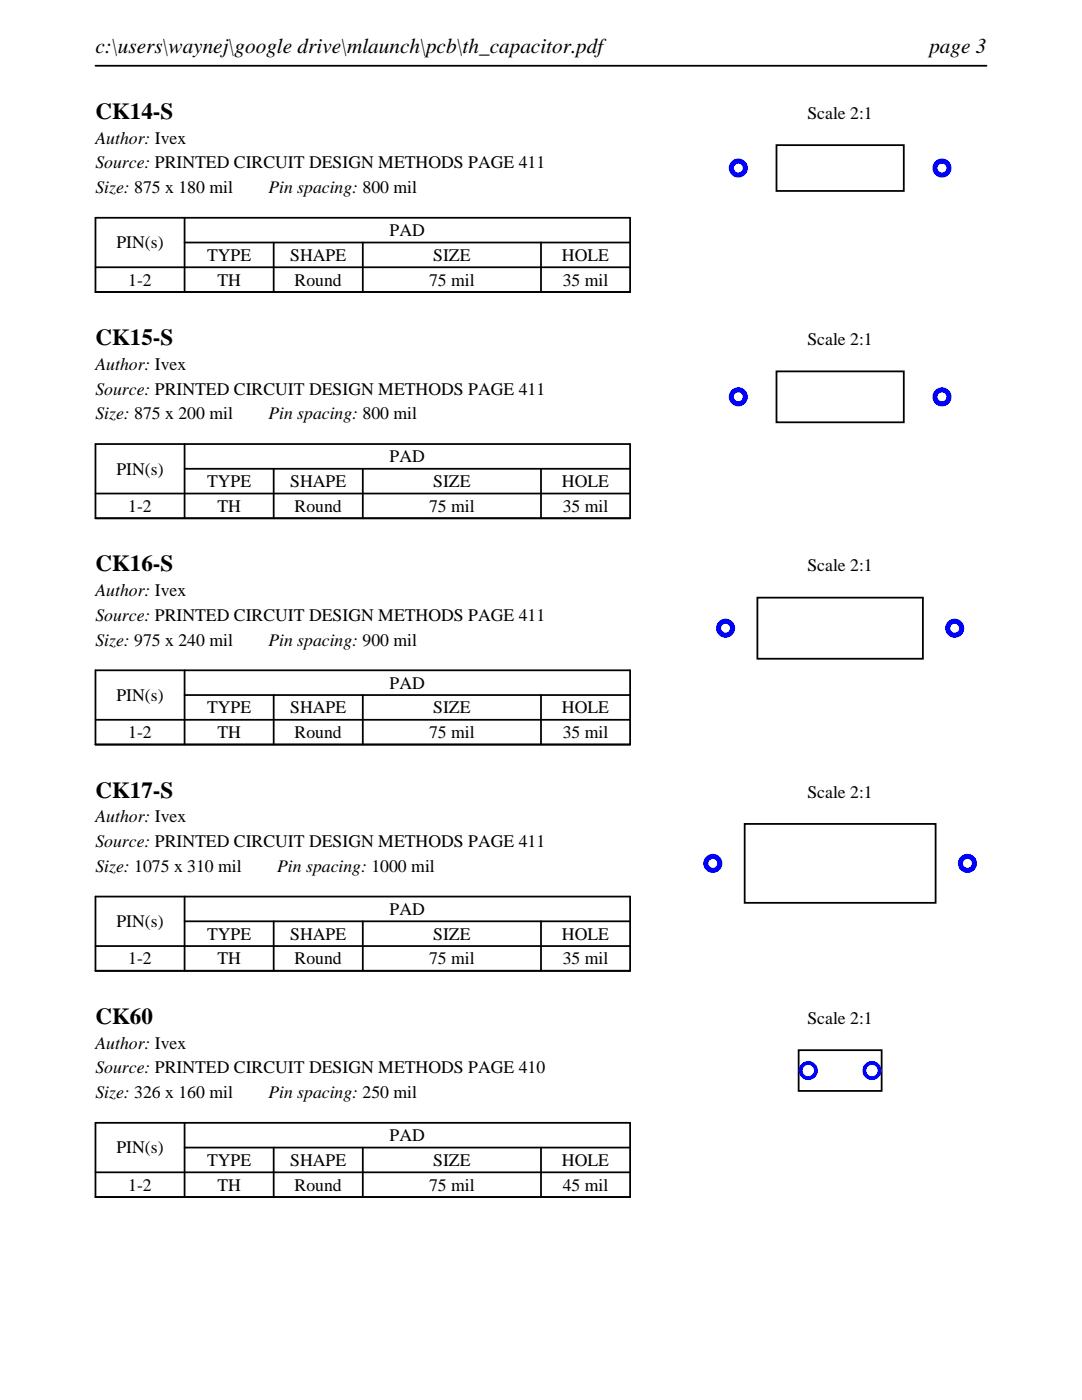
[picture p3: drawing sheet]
<svg xmlns="http://www.w3.org/2000/svg" width="216mm" height="279mm" viewBox="0 0 216 279" stroke-linecap="round" stroke-linejoin="round" font-family="sans-serif">
<defs><g id="words">
<g font-size="4.6">
<text x="19" y="23.7">CK14-S</text>
<text x="19" y="68.9">CK15-S</text>
<text x="19" y="114">CK16-S</text>
<text x="19" y="159.2">CK17-S</text>
<text x="19" y="204.3">CK60</text>
</g>
<g font-size="4.2">
<text x="19" y="10.6">c:\users\waynej\google drive\mlaunch\pcb\th_capacitor.pdf</text>
<text x="185.4" y="10.6">page 3</text>
</g>
<g font-size="3.5">
<text x="161.1" y="23.7">Scale 2:1</text>
<text x="19" y="28.6">Author: Ivex</text>
<text x="19" y="33.6">Source: PRINTED CIRCUIT DESIGN METHODS PAGE 411</text>
<text x="19" y="38.5">Size: 875 x 180 mil</text>
<text x="53.5" y="38.5">Pin spacing: 800 mil</text>
<text x="77.8" y="47.1">PAD</text>
<text x="23.2" y="49.6">PIN(s)</text>
<text x="41.3" y="52.1">TYPE</text>
<text x="57.9" y="52.1">SHAPE</text>
<text x="86.4" y="52.1">SIZE</text>
<text x="112.1" y="52.1">HOLE</text>
<text x="25.6" y="57">1-2</text>
<text x="43.4" y="57">TH</text>
<text x="58.8" y="57">Round</text>
<text x="85.6" y="57">75 mil</text>
<text x="112.3" y="57">35 mil</text>
<text x="161.1" y="68.9">Scale 2:1</text>
<text x="19" y="73.8">Author: Ivex</text>
<text x="19" y="78.7">Source: PRINTED CIRCUIT DESIGN METHODS PAGE 411</text>
<text x="19" y="83.7">Size: 875 x 200 mil</text>
<text x="53.5" y="83.7">Pin spacing: 800 mil</text>
<text x="23.2" y="94.7">PIN(s)</text>
<text x="77.8" y="92.3">PAD</text>
<text x="41.3" y="97.2">TYPE</text>
<text x="57.9" y="97.2">SHAPE</text>
<text x="86.4" y="97.2">SIZE</text>
<text x="112.1" y="97.2">HOLE</text>
<text x="25.6" y="102.2">1-2</text>
<text x="43.4" y="102.2">TH</text>
<text x="58.8" y="102.2">Round</text>
<text x="85.6" y="102.2">75 mil</text>
<text x="112.3" y="102.2">35 mil</text>
<text x="19" y="119">Author: Ivex</text>
<text x="161.1" y="114">Scale 2:1</text>
<text x="19" y="123.9">Source: PRINTED CIRCUIT DESIGN METHODS PAGE 411</text>
<text x="19" y="128.8">Size: 975 x 240 mil</text>
<text x="53.5" y="128.8">Pin spacing: 900 mil</text>
<text x="77.8" y="137.4">PAD</text>
<text x="23.2" y="139.9">PIN(s)</text>
<text x="41.3" y="142.4">TYPE</text>
<text x="57.9" y="142.4">SHAPE</text>
<text x="86.4" y="142.4">SIZE</text>
<text x="112.1" y="142.4">HOLE</text>
<text x="25.6" y="147.3">1-2</text>
<text x="43.4" y="147.3">TH</text>
<text x="58.8" y="147.3">Round</text>
<text x="85.6" y="147.3">75 mil</text>
<text x="112.3" y="147.3">35 mil</text>
<text x="161.1" y="159.2">Scale 2:1</text>
<text x="19" y="164.1">Author: Ivex</text>
<text x="19" y="169.1">Source: PRINTED CIRCUIT DESIGN METHODS PAGE 411</text>
<text x="19" y="174">Size: 1075 x 310 mil</text>
<text x="55.3" y="174">Pin spacing: 1000 mil</text>
<text x="23.2" y="185">PIN(s)</text>
<text x="77.8" y="182.6">PAD</text>
<text x="41.3" y="187.5">TYPE</text>
<text x="57.9" y="187.5">SHAPE</text>
<text x="86.4" y="187.5">SIZE</text>
<text x="112.1" y="187.5">HOLE</text>
<text x="25.6" y="192.5">1-2</text>
<text x="43.4" y="192.5">TH</text>
<text x="58.8" y="192.5">Round</text>
<text x="85.6" y="192.5">75 mil</text>
<text x="112.3" y="192.5">35 mil</text>
<text x="19" y="209.3">Author: Ivex</text>
<text x="161.1" y="204.3">Scale 2:1</text>
<text x="19" y="214.2">Source: PRINTED CIRCUIT DESIGN METHODS PAGE 410</text>
<text x="19" y="219.1">Size: 326 x 160 mil</text>
<text x="53.5" y="219.1">Pin spacing: 250 mil</text>
<text x="77.8" y="227.8">PAD</text>
<text x="23.2" y="230.2">PIN(s)</text>
<text x="41.3" y="232.7">TYPE</text>
<text x="57.9" y="232.7">SHAPE</text>
<text x="86.4" y="232.7">SIZE</text>
<text x="112.1" y="232.7">HOLE</text>
<text x="25.6" y="237.6">1-2</text>
<text x="43.4" y="237.6">TH</text>
<text x="58.8" y="237.6">Round</text>
<text x="85.6" y="237.6">75 mil</text>
<text x="112.3" y="237.6">45 mil</text>
</g>
</g></defs>
<path d="M19 13.1h177.8M19 43.5h106.7v14.8h-106.7zM19 53.3h106.7M36.8 48.4h88.9M36.8 43.5v14.8M54.6 48.4v9.9M72.4 48.4v9.9M107.9 48.4v9.9" fill="none" stroke="#000" stroke-width=".35"/>
<path d="M154.9 29h25.4v9.1h-25.4z" fill="none" stroke="#000" stroke-width=".36"/>
<g fill="#00f">
<path d="M145.4 33.5a1.91 1.91 0 0 0 3.8 0 1.91 1.91 0 0 0-3.8 0zM146.4 33.5a.9 .9 0 0 1 1.8 0 .9 .9 0 0 1-1.8 0z"/>
<path d="M186.1 33.5a1.91 1.91 0 0 0 3.8 0 1.91 1.91 0 0 0-3.8 0zM187.1 33.5a.89 .89 0 0 1 1.7 0 .89 .89 0 0 1-1.7 0z"/>
</g>
<path d="M19 88.6h106.7v14.8h-106.7zM19 98.5h106.7M36.8 93.6h88.9M36.8 88.6v14.8M54.6 93.6v9.8M72.4 93.6v9.8M107.9 93.6v9.8" fill="none" stroke="#000" stroke-width=".35"/>
<path d="M154.9 74.1h25.4v10.2h-25.4z" fill="none" stroke="#000" stroke-width=".36"/>
<g fill="#00f">
<path d="M145.4 79.2a1.91 1.91 0 0 0 3.8 0 1.91 1.91 0 0 0-3.8 0zM146.4 79.2a.9 .9 0 0 1 1.8 0 .9 .9 0 0 1-1.8 0z"/>
<path d="M186.1 79.2a1.91 1.91 0 0 0 3.8 0 1.91 1.91 0 0 0-3.8 0zM187.1 79.2a.89 .89 0 0 1 1.7 0 .89 .89 0 0 1-1.7 0z"/>
</g>
<path d="M19 133.8h106.7v14.8h-106.7zM36.8 138.7h88.9M36.8 133.8v14.8M54.6 138.7v9.9M72.4 138.7v9.9M107.9 138.7v9.9M19 143.7h106.7" fill="none" stroke="#000" stroke-width=".35"/>
<path d="M151.1 119.3h33v12.2h-33z" fill="none" stroke="#000" stroke-width=".36"/>
<g fill="#00f">
<path d="M142.9 125.4a1.91 1.91 0 0 0 3.8 0 1.91 1.91 0 0 0-3.8 0zM143.9 125.4a.9 .9 0 0 1 1.8 0 .9 .9 0 0 1-1.8 0z"/>
<path d="M188.6 125.4a1.91 1.91 0 0 0 3.8 0 1.91 1.91 0 0 0-3.8 0zM189.6 125.4a.9 .9 0 0 1 1.8 0 .9 .9 0 0 1-1.8 0z"/>
</g>
<path d="M19 178.9h106.7v14.8h-106.7zM36.8 178.9v14.8M19 188.8h106.7M36.8 183.9h88.9M54.6 183.9v9.8M72.4 183.9v9.8M107.9 183.9v9.8" fill="none" stroke="#000" stroke-width=".35"/>
<path d="M148.6 164.4h38.1v15.8h-38.1z" fill="none" stroke="#000" stroke-width=".36"/>
<g fill="#00f">
<path d="M140.3 172.3a1.91 1.91 0 0 0 3.8 0 1.91 1.91 0 0 0-3.8 0zM141.4 172.3a.89 .89 0 0 1 1.7 0 .89 .89 0 0 1-1.7 0z"/>
<path d="M191.1 172.3a1.91 1.91 0 0 0 3.8 0 1.91 1.91 0 0 0-3.8 0zM192.2 172.3a.89 .89 0 0 1 1.7 0 .89 .89 0 0 1-1.7 0z"/>
</g>
<path d="M19 224.1h106.7v14.8h-106.7zM19 234h106.7M36.8 229h88.9M36.8 224.1v14.8M54.6 229v9.9M72.4 229v9.9M107.9 229v9.9" fill="none" stroke="#000" stroke-width=".35"/>
<path d="M159.4 209.6h16.5v8.1h-16.5z" fill="none" stroke="#000" stroke-width=".36"/>
<g fill="#00f">
<path d="M159.4 213.7a1.91 1.91 0 0 0 3.8 0 1.91 1.91 0 0 0-3.8 0zM160.1 213.7a1.15 1.15 0 0 1 2.3 0 1.15 1.15 0 0 1-2.3 0z"/>
<path d="M172.1 213.7a1.91 1.91 0 0 0 3.8 0 1.91 1.91 0 0 0-3.8 0zM172.8 213.7a1.15 1.15 0 0 1 2.3 0 1.15 1.15 0 0 1-2.3 0z"/>
</g>
<use href="#words"/>
</svg>
